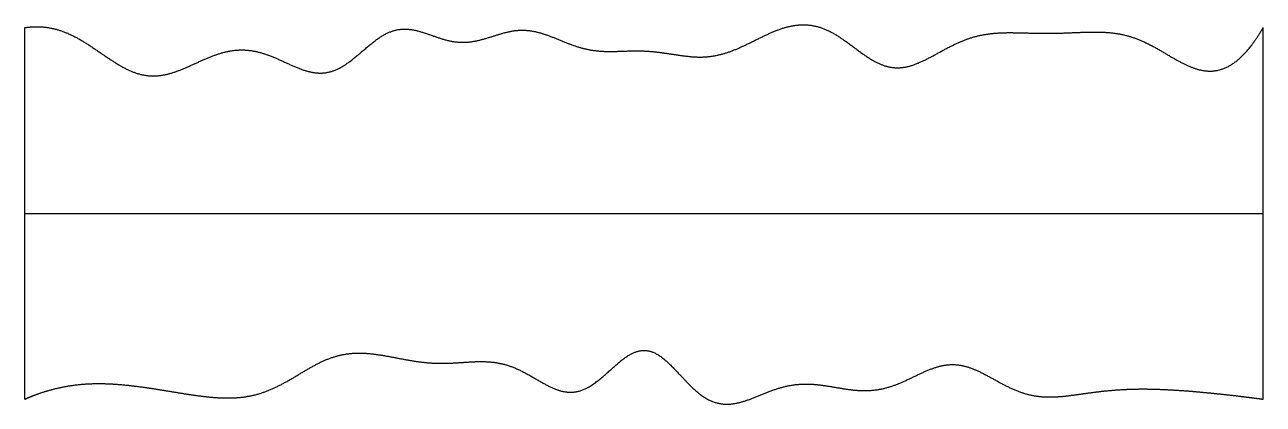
# Model space of a CAD drawing. Header units: millimetres. Extents: x 0 to 10, y 0 to 3.
import ezdxf

# ---------------------------------------------------------------- set-up
doc = ezdxf.new("R2010")
doc.units = ezdxf.units.MM
doc.layers.get('0').update_dxf_attribs({"linetype": 'CONTINUOUS'})

msp = doc.modelspace()

# ---------------------------------------------------------------- linework, layer by layer
for points in [[(0, 3), (0.021, 3.003), (0.062, 3.008), (0.124, 3.01), (0.206, 3.002), (0.307, 2.974), (0.407, 2.929), (0.505, 2.87), (0.602, 2.803), (0.699, 2.736), (0.796, 2.675), (0.893, 2.63), (0.991, 2.607), (1.09, 2.608), (1.19, 2.631), (1.291, 2.671), (1.392, 2.718), (1.493, 2.764), (1.595, 2.801), (1.697, 2.822), (1.799, 2.823), (1.902, 2.803), (2.005, 2.766), (2.108, 2.717), (2.211, 2.669), (2.313, 2.635), (2.413, 2.626), (2.511, 2.651), (2.607, 2.708), (2.701, 2.787), (2.795, 2.871), (2.889, 2.942), (2.985, 2.986), (3.083, 2.995), (3.183, 2.975), (3.285, 2.938), (3.389, 2.9), (3.492, 2.878), (3.595, 2.88), (3.697, 2.903), (3.799, 2.937), (3.899, 2.969), (4, 2.985), (4.1, 2.977), (4.2, 2.949), (4.301, 2.908), (4.402, 2.865), (4.503, 2.831), (4.604, 2.811), (4.706, 2.806), (4.808, 2.809), (4.911, 2.814), (5.014, 2.813), (5.118, 2.803), (5.221, 2.787), (5.323, 2.771), (5.424, 2.76), (5.524, 2.762), (5.624, 2.781), (5.722, 2.814), (5.821, 2.859), (5.921, 2.91), (6.023, 2.96), (6.125, 3.001), (6.229, 3.025), (6.332, 3.027), (6.434, 3.004), (6.534, 2.957), (6.631, 2.89), (6.727, 2.816), (6.822, 2.747), (6.917, 2.695), (7.013, 2.67), (7.111, 2.675), (7.21, 2.708), (7.31, 2.758), (7.411, 2.816), (7.513, 2.87), (7.614, 2.913), (7.716, 2.941), (7.817, 2.956), (7.919, 2.961), (8.02, 2.959), (8.122, 2.956), (8.224, 2.954), (8.327, 2.954), (8.429, 2.958), (8.532, 2.963), (8.635, 2.966), (8.738, 2.964), (8.84, 2.952), (8.941, 2.927), (9.041, 2.886), (9.141, 2.834), (9.239, 2.774), (9.336, 2.717), (9.433, 2.671), (9.529, 2.645), (9.624, 2.646), (9.719, 2.679), (9.813, 2.746), (9.888, 2.829), (9.944, 2.908), (9.981, 2.968), (10, 3)], [(0, 0), (0, 0.12), (0, 0.36), (0, 0.72), (0, 1.2), (0, 1.8), (0, 2.28), (0, 2.64), (0, 2.88), (0, 3)], [(10, 0), (10, 0.12), (10, 0.36), (10, 0.72), (10, 1.2), (10, 1.8), (10, 2.28), (10, 2.64), (10, 2.88), (10, 3)], [(0, 1.5), (0.4, 1.5), (1.2, 1.5), (2.4, 1.5), (4, 1.5), (6, 1.5), (7.6, 1.5), (8.8, 1.5), (9.6, 1.5), (10, 1.5)], [(0, 0), (0.02, 0.009), (0.06, 0.026), (0.119, 0.049), (0.199, 0.074), (0.3, 0.099), (0.401, 0.116), (0.502, 0.125), (0.604, 0.128), (0.706, 0.124), (0.808, 0.116), (0.909, 0.104), (1.01, 0.09), (1.111, 0.074), (1.212, 0.057), (1.313, 0.04), (1.415, 0.026), (1.517, 0.014), (1.619, 0.008), (1.722, 0.01), (1.824, 0.024), (1.924, 0.051), (2.023, 0.092), (2.12, 0.144), (2.216, 0.202), (2.312, 0.26), (2.408, 0.311), (2.506, 0.349), (2.606, 0.37), (2.707, 0.376), (2.809, 0.368), (2.912, 0.351), (3.015, 0.331), (3.118, 0.311), (3.22, 0.296), (3.321, 0.289), (3.422, 0.289), (3.523, 0.296), (3.624, 0.304), (3.726, 0.306), (3.827, 0.296), (3.929, 0.268), (4.03, 0.221), (4.131, 0.161), (4.231, 0.102), (4.33, 0.059), (4.429, 0.048), (4.528, 0.076), (4.625, 0.141), (4.721, 0.228), (4.815, 0.316), (4.908, 0.381), (5, 0.406), (5.091, 0.382), (5.181, 0.313), (5.272, 0.218), (5.364, 0.115), (5.458, 0.028), (5.556, -0.029), (5.656, -0.048), (5.758, -0.035), (5.861, 0), (5.964, 0.044), (6.067, 0.085), (6.169, 0.113), (6.27, 0.125), (6.371, 0.123), (6.472, 0.109), (6.573, 0.091), (6.675, 0.074), (6.777, 0.066), (6.879, 0.072), (6.981, 0.095), (7.082, 0.134), (7.182, 0.183), (7.281, 0.232), (7.38, 0.269), (7.478, 0.286), (7.576, 0.276), (7.673, 0.242), (7.771, 0.192), (7.87, 0.135), (7.969, 0.083), (8.07, 0.043), (8.171, 0.021), (8.273, 0.015), (8.375, 0.021), (8.477, 0.034), (8.579, 0.049), (8.681, 0.063), (8.782, 0.073), (8.883, 0.08), (8.985, 0.083), (9.086, 0.083), (9.188, 0.079), (9.289, 0.074), (9.391, 0.067), (9.493, 0.058), (9.595, 0.048), (9.696, 0.038), (9.798, 0.026), (9.879, 0.016), (9.939, 0.008), (9.98, 0.003), (10, 0)]]:
    msp.add_open_spline(points, degree=5)

doc.saveas('drawing.dxf')
